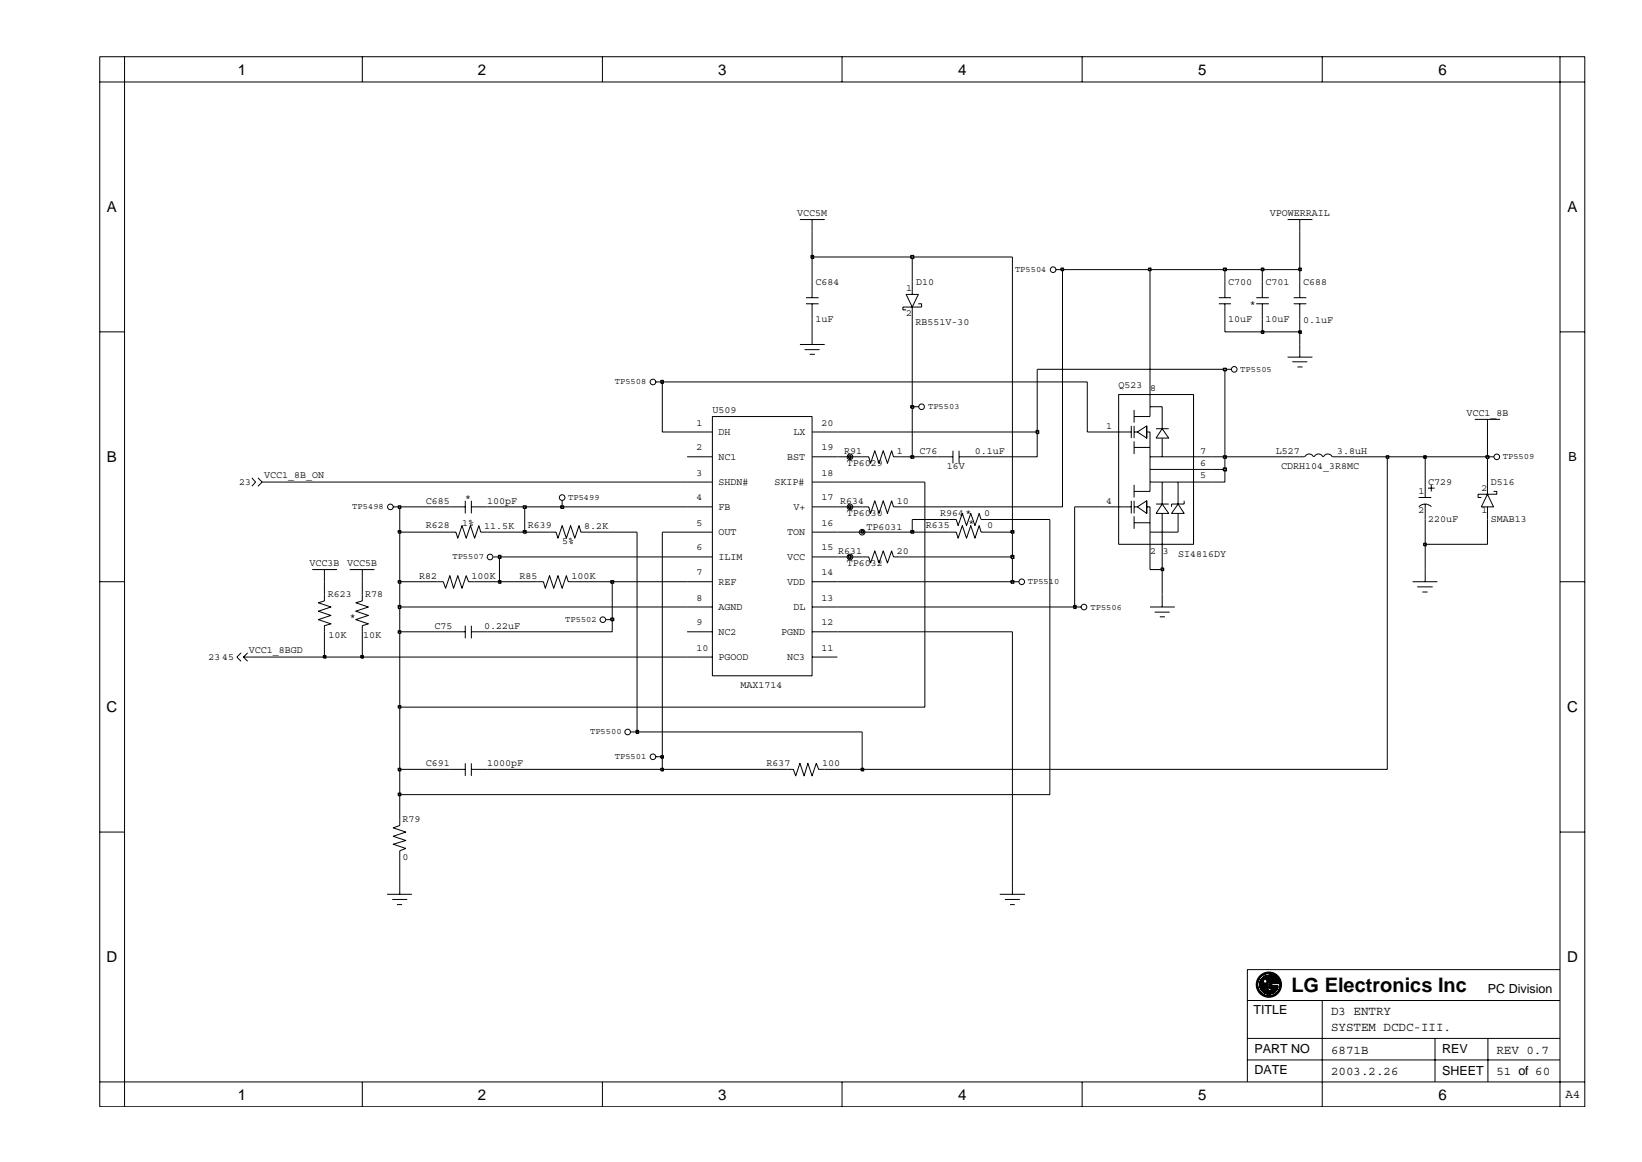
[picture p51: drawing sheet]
<svg xmlns="http://www.w3.org/2000/svg" width="297mm" height="210mm" viewBox="0 0 297 210" stroke-linecap="round" stroke-linejoin="round" font-family="sans-serif">
<defs><g id="words">
<text font-size="3.6" x="233.6" y="179.6">LG Electronics Inc</text>
<g font-size="2.7">
<text x="43" y="13.5">1</text>
<text x="86.5" y="13.5">2</text>
<text x="129.9" y="13.5">3</text>
<text x="173.3" y="13.5">4</text>
<text x="216.8" y="13.5">5</text>
<text x="260.2" y="13.5">6</text>
<text x="19.3" y="38.4">A</text>
<text x="283.6" y="38.4">A</text>
<text x="19.3" y="83.6">B</text>
<text x="19.3" y="128.9">C</text>
<text x="283.5" y="128.9">C</text>
<text x="19.3" y="174.1">D</text>
<text x="283.5" y="174.1">D</text>
<text x="43" y="199">1</text>
<text x="86.5" y="199">2</text>
<text x="129.9" y="199">3</text>
<text x="173.3" y="199">4</text>
<text x="216.8" y="199">5</text>
<text x="260.2" y="199">6</text>
</g>
<g font-size="2.3">
<text x="283.7" y="83.5">B</text>
<text x="269.2" y="179.6">PC Division</text>
<text x="226.7" y="183.5">TITLE</text>
<text x="240.8" y="183.6">D3 ENTRY</text>
<text x="226.9" y="190.5">PART NO</text>
<text x="240.8" y="186.6">SYSTEM DCDC-III.</text>
<text x="240.8" y="190.7">6871B</text>
<text x="260.9" y="190.5">REV</text>
<text x="270.7" y="190.7">REV 0.7</text>
<text x="226.9" y="194.3">DATE</text>
<text x="240.8" y="194.6">2003.2.26</text>
<text x="260.9" y="194.5">SHEET</text>
<text x="270.7" y="194.6">51 of 60</text>
<text x="283.2" y="198.7">A4</text>
</g>
<g font-size="1.8">
<text x="144.2" y="39.1">VCC5M</text>
<text x="229.7" y="39.1">VPOWERRAIL</text>
<text x="147.5" y="51.5">C684</text>
<text x="163.9" y="52.7">1</text>
<text x="165.7" y="51.5">D10</text>
<text x="222.2" y="51.5">C700</text>
<text x="228.9" y="51.5">C701</text>
<text x="235.7" y="51.5">C688</text>
<text x="147.5" y="58.3">1uF</text>
<text x="163.9" y="57.2">2</text>
<text x="165.6" y="58.9">RB551V-30</text>
<text x="222.2" y="58.3">10uF</text>
<text x="226.1" y="55.6">*</text>
<text x="228.9" y="58.3">10uF</text>
<text x="235.7" y="58.4">0.1uF</text>
<text x="202.4" y="70.2">Q523</text>
<text x="208.1" y="70.7">8</text>
<text x="126" y="77">1</text>
<text x="128.9" y="74.7">U509</text>
<text x="148.6" y="77">20</text>
<text x="200.1" y="77.6">1</text>
<text x="265.3" y="75.3">VCC1_8B</text>
<text x="126" y="81.5">2</text>
<text x="130" y="78.7">DH</text>
<text x="130" y="83.2">NC1</text>
<text x="142.4" y="83.2">BST</text>
<text x="143.5" y="78.7">LX</text>
<text x="148.6" y="81.5">19</text>
<text x="152.7" y="82.1">R91</text>
<text x="162.2" y="82.1">1</text>
<text x="166.3" y="82.1">C76</text>
<text x="176.4" y="82.1">0.1uF</text>
<text x="217.1" y="82.1">7</text>
<text x="230.8" y="82.1">L527</text>
<text x="241.9" y="82.1">3.8uH</text>
<text x="43.3" y="87.7">23</text>
<text x="47.8" y="86.6">VCC1_8B_ON</text>
<text x="126" y="86.1">3</text>
<text x="130" y="87.7">SHDN#</text>
<text x="140.1" y="87.7">SKIP#</text>
<text x="148.6" y="86.1">18</text>
<text x="153.2" y="84.3">TP6029</text>
<text x="171.3" y="84.9">16V</text>
<text x="217.1" y="86.6">5</text>
<text x="217.1" y="84.4">6</text>
<text x="231.7" y="84.9">CDRH104_3R8MC</text>
<text x="256.6" y="89.4">1</text>
<text x="258.3" y="87.7">C729</text>
<text x="268" y="88.8">2</text>
<text x="269.7" y="87.7">D516</text>
<text x="77" y="91.1">C685</text>
<text x="77" y="95.6">R628</text>
<text x="83.6" y="95.1">1%</text>
<text x="84.2" y="90.6">*</text>
<text x="87.6" y="95.7">11.5K</text>
<text x="88.1" y="91.2">100pF</text>
<text x="95.5" y="95.6">R639</text>
<text x="105.7" y="95.7">8.2K</text>
<text x="126" y="95.1">5</text>
<text x="126" y="90.5">4</text>
<text x="130" y="92.2">FB</text>
<text x="143.5" y="92.2">V+</text>
<text x="148.6" y="95.1">16</text>
<text x="148.6" y="90.5">17</text>
<text x="152" y="91.1">R634</text>
<text x="153.2" y="93.4">TP6030</text>
<text x="156.7" y="95.9">TP6031</text>
<text x="162.2" y="91.2">10</text>
<text x="167.5" y="95.6">R635</text>
<text x="170.1" y="93.4">R964*</text>
<text x="175.2" y="95.1">*</text>
<text x="178.1" y="93.4">0</text>
<text x="178.6" y="95.6">0</text>
<text x="200.1" y="91.1">4</text>
<text x="256.6" y="92.8">2</text>
<text x="258.3" y="94.5">220uF</text>
<text x="268" y="92.8">1</text>
<text x="269.7" y="94.5">SMAB13</text>
<text x="101.7" y="98.5">5%</text>
<text x="126" y="99.6">6</text>
<text x="130" y="96.8">OUT</text>
<text x="130" y="101.3">ILIM</text>
<text x="142.4" y="96.8">TON</text>
<text x="142.4" y="101.3">VCC</text>
<text x="148.6" y="99.6">15</text>
<text x="151.6" y="100.2">R631</text>
<text x="162.2" y="100.2">20</text>
<text x="208.1" y="100.2">2 3</text>
<text x="213.1" y="100.7">SI4816DY</text>
<text x="56" y="102.4">VCC3B</text>
<text x="62.8" y="102.4">VCC5B</text>
<text x="75.8" y="104.7">R82</text>
<text x="85.3" y="104.8">100K</text>
<text x="94" y="104.7">R85</text>
<text x="103.4" y="104.8">100K</text>
<text x="126" y="104.1">7</text>
<text x="130" y="105.8">REF</text>
<text x="142.4" y="105.8">VDD</text>
<text x="148.6" y="104.1">14</text>
<text x="153.2" y="102.5">TP6032</text>
<text x="59.3" y="108.1">R623</text>
<text x="63.3" y="112.1">*</text>
<text x="66.1" y="108.1">R78</text>
<text x="78.6" y="113.7">C75</text>
<text x="87.6" y="113.7">0.22uF</text>
<text x="126" y="113.1">9</text>
<text x="126" y="108.7">8</text>
<text x="130" y="110.4">AGND</text>
<text x="143.5" y="110.4">DL</text>
<text x="148.6" y="113.1">12</text>
<text x="148.6" y="108.7">13</text>
<text x="37.7" y="119.4">2345</text>
<text x="45" y="118.2">VCC1_8BGD</text>
<text x="59.4" y="115.4">10K</text>
<text x="65.7" y="115.4">10K</text>
<text x="126" y="117.7">10</text>
<text x="130" y="114.8">NC2</text>
<text x="130" y="119.4">PGOOD</text>
<text x="141.3" y="114.8">PGND</text>
<text x="142.4" y="119.4">NC3</text>
<text x="148.6" y="117.7">11</text>
<text x="134" y="124.5">MAX1714</text>
<text x="77" y="138.6">C691</text>
<text x="88.1" y="138.6">1000pF</text>
<text x="138.7" y="138.6">R637</text>
<text x="148.7" y="138.6">100</text>
<text x="72.8" y="148.8">R79</text>
<text x="72.8" y="155.6">0</text>
</g>
<g font-size="1.6">
<text x="183.6" y="49.2">TP5504</text>
<text x="111.2" y="69.6">TP5508</text>
<text x="224.4" y="67.3">TP5505</text>
<text x="167.9" y="74.1">TP5503</text>
<text x="271.9" y="83.1">TP5509</text>
<text x="63.7" y="92.2">TP5498</text>
<text x="102.8" y="90.5">TP5499</text>
<text x="81.9" y="101.2">TP5507</text>
<text x="185.9" y="105.7">TP5510</text>
<text x="102.3" y="112.6">TP5502</text>
<text x="197.3" y="110.3">TP5506</text>
<text x="106.7" y="132.9">TP5500</text>
<text x="111.2" y="137.4">TP5501</text>
</g>
</g></defs>
<g fill="none" stroke="#000" stroke-width=".18">
<path d="M144.7 39.7h4.5M146.9 39.7v2.2M232.9 39.7h4.5M235.1 39.7v2.2M145.8 53.9h2.3M145.8 55h2.3M146.9 51v2.9M146.9 55v2.8M163.9 53.3h2.2l-1.1 2.3zM165 51v2.3M165 55.6v2.2M166.1 55h.6v.6h-3.4v.5h.6"/>
<path d="M191 48.8h1.2M220.5 53.9h2.2M220.5 55h2.2M221.6 51v2.9M221.6 55v2.8M227.3 53.9h2.2M227.3 55h2.2M228.4 51v2.9M228.4 55v2.8M234 53.9h2.3M234 55h2.3M235.1 51v2.9"/>
<path d="M235.1 55v2.8M118.6 69.1h1.2M124.3 78.2h4.6M128.9 75.4h18v46.9h-18zM144.7 62.3h4.5M145.6 63.3h2.7M146.5 64.1h.9M146.9 60v2.3M146.9 78.2h4.6M165 73.6h1.1M199 78.2h5.6M202.4 71.4h13.5v27.1h-13.5z"/>
<path d="M204.6 77.1v2.2M205.2 74.2v2.3M205.2 77.1v2.2M205.2 79.9v2.2M205.2 78.2h.5M207.4 77.1v2.2v-2.2l-1.7 1.1 1.7 1.1M207.4 78.2h.6v2.8M208 69.1v6.3h-2.8M208 73.6h2.2v4M209.1 77.6h2.3M210.2 77.6l1.2 1.7h-2.3zM210.2 79.3v3.4"/>
<path d="M221.6 66.8h1.1M232.9 64.6h4.5M233.8 65.5h2.7M234.7 66.4h.9M235.1 62.3v2.3M266.8 75.9h4.6M269.1 75.9v2.3M45.6 86.5l.6 .7-.6 .8M46.7 86.5l.7 .7-.7 .8M71.1 91.7h1.2M81.4 96.3h1.1l.3 1.1 .8-2.3 .7 2.3 .8-2.3 .8 2.3 .7-2.3 .4 1.2h1.1M81.4 91.7h2.8"/>
<path d="M84.2 90.6v2.3M85.3 91.7h2.8M85.3 90.6v2.3M99.4 96.3h1.2l.3 1.1 .8-2.3 .8 2.3 .7-2.3 .8 2.3 .7-2.3 .4 1.2h1.1M101.7 90.6v1.1M124.3 96.3h4.6M124.3 91.7h4.6M124.3 82.7h4.6M124.3 87.2h4.6M146.9 96.3h4.6M146.9 91.7h4.6M146.9 82.7h4.6"/>
<path d="M146.9 87.2h4.6M156 82.7h1.2l.3 1.1 .8-2.2 .7 2.2 .8-2.2 .7 2.2 .8-2.2 .3 1.1h1.1M156 91.7h1.2l.3 1.2 .8-2.3 .7 2.3 .8-2.3 .7 2.3 .8-2.3 .3 1.1h1.1M169.6 82.7h2.8M171.8 94h1.2l.3 1.1 .8-2.2 .7 2.2 .8-2.2 .8 2.2 .7-2.2 .4 1.1h1.1M171.8 96.3h1.2l.3 1.1 .8-2.3 .7 2.3 .8-2.3 .8 2.3 .7-2.3 .4 1.2h1.1M172.4 81.6v2.2M173.5 82.7h2.9M173.5 81.6v2.2M199 91.7h5.6M204.6 90.6v2.3M205.2 91.7h.5"/>
<path d="M205.2 87.7v2.3M205.2 90.6v2.3M205.2 93.4v2.3M205.2 94.6h2.8M205.2 81h2.8M207.4 90.6v2.3v-2.3l-1.7 1.1 1.7 1.2M207.4 91.7h.6v9.1M208 82.7h11.3M208 81v7.9h-2.8M208 87.2h11.3M208 84.9h11.3M209.1 91.2h2.3"/>
<path d="M210.2 91.2l1.2 1.7h-2.3zM210.2 87.2v4M210.2 92.9v7.9M213.1 91.2l1.1 1.7h-2.3zM213.1 92.9v3.4h-5.1M213.1 87.2v4M214.2 90.6v.6h-2.3v.5M235.1 82.7h.9M236 82.7a.85 .85 0 0 1 .8-.6 .85 .85 0 0 1 .8 .6M237.7 82.7a.85 .85 0 0 1 .8-.6 .85 .85 0 0 1 .8 .6M239.4 82.7a.85 .85 0 0 1 .8-.6 .85 .85 0 0 1 .8 .6M241.1 82.7h.8"/>
<path d="M256.6 90h2.3M257.8 87.2v2.8M257.8 91.2v2.8M258.3 88.3h1.2M258.9 87.7v1.2M258.9 91.7a1.52 1.52 0 0 0-2.2 0M269.1 89.4l1.1 2.3h-2.2zM269.1 82.7h1.1M269.1 87.2v2.2M269.1 91.7v2.3M270.2 88.9h.6v.5h-3.4v.6h.6M43.6 118.1l-.7 .8 .7 .8"/>
<path d="M44 118.9l.8 .8M44 118.9h1.1M44.8 118.1l-.8 .8M56.5 103.1h4.5M58.7 107.5v1.2l-1.1 .4 2.3 .7-2.3 .8 2.3 .8-2.3 .7 2.3 .8-1.2 .3v1.1M58.7 103.1v2.2M63.3 103.1h4.4M65.5 107.5v1.2l-1.1 .4 2.2 .7-2.2 .8 2.2 .8-2.2 .7 2.2 .8-1.1 .3v1.1M65.5 103.1v2.2M79.1 105.3h1.1l.4 1.1 .8-2.2 .7 2.2 .7-2.2 .8 2.2 .7-2.2 .5 1.1h1.1M81.4 114.3h2.8M84.2 113.2v2.3"/>
<path d="M85.3 113.2v2.3M85.3 114.3h2.8M89.2 100.8h1.1M97.2 105.3h1.1l.3 1.1 .8-2.2 .8 2.2 .7-2.2 .8 2.2 .8-2.2 .3 1.1h1.2M109.7 112.1h1.1M124.3 118.9h4.6M124.3 105.3h4.6M124.3 114.3h4.6M124.3 100.8h4.6M124.3 109.8h4.6M146.9 118.9h4.6M146.9 105.3h4.6"/>
<path d="M146.9 114.3h4.6M146.9 100.8h4.6M146.9 109.8h4.6M156 100.8h1.2l.3 1.1 .8-2.2 .7 2.2 .8-2.2 .7 2.2 .8-2.2 .3 1.1h1.1M183.1 105.3h1.1M183.1 114.3v47.5M194.4 109.8h1.2M208 109.8h4.5M208.9 110.8h2.7M209.8 111.6h.9M210.2 107.5v2.3M255.5 105.3h4.5"/>
<path d="M256.4 106.2h2.8M257.3 107.1h.9M257.8 103.1v2.2M81.4 139.2h2.8M84.2 138.1v2.3M85.3 138.1v2.3M85.3 139.2h2.8M114.1 132.4h1.1M118.6 136.9h1.2M142.4 139.2h1.1l.4 1.2 .8-2.3 .8 2.3 .6-2.3 .8 2.3 .8-2.3 .4 1.1h1.1M72.3 143.8v5.6l-1.2 .4 2.3 .8-2.3 .7 2.3 .8-2.3 .7 2.3 .7-1.1 .4v7.9M70 161.8h4.5"/>
<path d="M71 162.7h2.7M71.8 163.7h.9M180.9 161.8h4.5M181.8 162.7h2.7M182.7 163.7h.9"/>
<circle cx="190.5" cy="48.8" r=".51"/>
<circle cx="118.1" cy="69.1" r=".51"/>
<circle cx="166.7" cy="73.6" r=".51"/>
<circle cx="223.3" cy="66.8" r=".51"/>
<circle cx="70.6" cy="91.7" r=".51"/>
<circle cx="101.7" cy="90" r=".51"/>
<circle cx="153.8" cy="82.7" r=".51"/>
<circle cx="153.8" cy="91.7" r=".51"/>
<circle cx="156" cy="96.3" r=".51"/>
<circle cx="270.8" cy="82.7" r=".51"/>
<circle cx="88.7" cy="100.8" r=".51"/>
<circle cx="109.1" cy="112.1" r=".51"/>
<circle cx="153.8" cy="100.8" r=".51"/>
<circle cx="184.8" cy="105.3" r=".51"/>
<circle cx="196.1" cy="109.8" r=".51"/>
<circle cx="113.5" cy="132.4" r=".51"/>
<circle cx="118.1" cy="136.9" r=".51"/>
</g>
<path d="M72.1 143.5h.4v.5h-.4z" fill="#c2c2c2"/>
<path d="M72.1 143.5h.4v.5h-.4z" fill="none" stroke="#000" stroke-width=".25"/>
<path d="M189.9 94v49.8h-117.6v-4.6" fill="none" stroke="#000" stroke-width=".18"/>
<path d="M72.1 139h.4v.5h-.4z" fill="#c2c2c2"/>
<path d="M72.1 139h.4v.5h-.4z" fill="none" stroke="#000" stroke-width=".25"/>
<path d="M72.3 128v11.2h9.1M88.1 139.2h31.7" fill="none" stroke="#000" stroke-width=".18"/>
<path d="M119.6 139h.4v.5h-.4z" fill-rule="evenodd" fill="#c2c2c2"/>
<path d="M119.6 139h.4v.5h-.4z" fill="none" stroke="#000" stroke-width=".25"/>
<path d="M119.8 136.9v2.3h22.6M149.2 139.2h6.8" fill="none" stroke="#000" stroke-width=".18"/>
<path d="M155.8 139h.4v.5h-.4z" fill="#c2c2c2"/>
<path d="M155.8 139h.4v.5h-.4z" fill="none" stroke="#000" stroke-width=".25"/>
<path d="M251 82.7v56.5h-95v-6.8" fill="none" stroke="#000" stroke-width=".18"/>
<path d="M119.6 136.8h.4v.4h-.4z" fill-rule="evenodd" fill="#c2c2c2"/>
<path d="M119.6 136.8h.4v.4h-.4z" fill="none" stroke="#000" stroke-width=".25"/>
<path d="M119.8 96.3v40.6" fill="none" stroke="#000" stroke-width=".18"/>
<path d="M115.1 132.2h.4v.5h-.4z" fill="#c2c2c2"/>
<path d="M115.1 132.2h.4v.5h-.4z" fill="none" stroke="#000" stroke-width=".25"/>
<path d="M115.2 96.3v36.1h40.8" fill="none" stroke="#000" stroke-width=".18"/>
<path d="M72.1 127.7h.4v.4h-.4z" fill="#c2c2c2"/>
<path d="M72.1 127.7h.4v.4h-.4z" fill="none" stroke="#000" stroke-width=".25"/>
<path d="M167.3 87.2v40.8h-95v-13.7M45.1 118.9h13.6" fill="none" stroke="#000" stroke-width=".18"/>
<path d="M58.5 118.6h.4v.5h-.4z" fill-rule="evenodd" fill="#c2c2c2"/>
<path d="M58.5 118.6h.4v.5h-.4z" fill="none" stroke="#000" stroke-width=".25"/>
<path d="M58.7 114.3v4.6h6.8" fill="none" stroke="#000" stroke-width=".18"/>
<path d="M65.3 118.6h.4v.5h-.4z" fill="#c2c2c2"/>
<path d="M65.3 118.6h.4v.5h-.4z" fill="none" stroke="#000" stroke-width=".25"/>
<path d="M65.5 114.3v4.6h58.8" fill="none" stroke="#000" stroke-width=".18"/>
<path d="M72.1 114.1h.4v.5h-.4z" fill="#c2c2c2"/>
<path d="M72.1 114.1h.4v.5h-.4z" fill="none" stroke="#000" stroke-width=".25"/>
<path d="M72.3 109.8v4.5h9.1M110.8 112.1v2.2h-22.7M151.5 114.3h31.6" fill="none" stroke="#000" stroke-width=".18"/>
<path d="M110.5 111.9h.5v.4h-.5z" fill-rule="evenodd" fill="#c2c2c2"/>
<path d="M110.5 111.9h.5v.4h-.5z" fill="none" stroke="#000" stroke-width=".25"/>
<path d="M110.8 105.3v6.8" fill="none" stroke="#000" stroke-width=".18"/>
<path d="M72.1 109.6h.4v.5h-.4z" fill="#c2c2c2"/>
<path d="M72.1 109.6h.4v.5h-.4z" fill="none" stroke="#000" stroke-width=".25"/>
<path d="M72.3 105.3v4.5h52M151.5 109.8h42.9" fill="none" stroke="#000" stroke-width=".18"/>
<path d="M194.2 109.6h.5v.5h-.5z" fill-rule="evenodd" fill="#c2c2c2"/>
<path d="M194.2 109.6h.5v.5h-.5z" fill="none" stroke="#000" stroke-width=".25"/>
<path d="M194.4 91.7v18.1M58.7 105.3v2.2M65.5 105.3v2.2M210.2 103.1v4.4" fill="none" stroke="#000" stroke-width=".18"/>
<path d="M72.1 105.1h.4v.4h-.4z" fill="#c2c2c2"/>
<path d="M72.1 105.1h.4v.4h-.4z" fill="none" stroke="#000" stroke-width=".25"/>
<path d="M72.3 96.3v9h6.8M85.9 105.3h4.4" fill="none" stroke="#000" stroke-width=".18"/>
<path d="M90.2 105.1h.4v.4h-.4z" fill="#c2c2c2"/>
<path d="M90.2 105.1h.4v.4h-.4z" fill="none" stroke="#000" stroke-width=".25"/>
<path d="M90.3 100.8v4.5h6.9M104 105.3h6.8" fill="none" stroke="#000" stroke-width=".18"/>
<path d="M110.5 105.1h.5v.4h-.5z" fill-rule="evenodd" fill="#c2c2c2"/>
<path d="M110.5 105.1h.5v.4h-.5z" fill="none" stroke="#000" stroke-width=".25"/>
<path d="M110.8 105.3h13.5M151.5 105.3h31.6" fill="none" stroke="#000" stroke-width=".18"/>
<path d="M182.9 105.1h.5v.4h-.5z" fill="#c2c2c2"/>
<path d="M182.9 105.1h.5v.4h-.5z" fill="none" stroke="#000" stroke-width=".25"/>
<path d="M183.1 100.8v4.5M208 100.8v2.3h2.2" fill="none" stroke="#000" stroke-width=".18"/>
<path d="M210.1 102.8h.4v.4h-.4z" fill="#c2c2c2"/>
<path d="M210.1 102.8h.4v.4h-.4z" fill="none" stroke="#000" stroke-width=".25"/>
<path d="M257.8 98.5v4.6M210.2 100.8v2.3" fill="none" stroke="#000" stroke-width=".18"/>
<path d="M90.2 100.5h.4v.5h-.4z" fill="#c2c2c2"/>
<path d="M90.2 100.5h.4v.5h-.4z" fill="none" stroke="#000" stroke-width=".25"/>
<path d="M90.3 100.8h34M151.5 100.8h2.3" fill="none" stroke="#000" stroke-width=".18"/>
<path d="M153.5 100.5h.4v.5h-.4z" fill-rule="evenodd" fill="#c2c2c2"/>
<path d="M153.5 100.5h.4v.5h-.4z" fill="none" stroke="#000" stroke-width=".25"/>
<path d="M153.8 100.8h2.2M162.7 100.8h20.4" fill="none" stroke="#000" stroke-width=".18"/>
<path d="M182.9 100.5h.5v.5h-.5z" fill="#c2c2c2"/>
<path d="M182.9 100.5h.5v.5h-.5z" fill="none" stroke="#000" stroke-width=".25"/>
<path d="M183.1 96.3v4.5" fill="none" stroke="#000" stroke-width=".18"/>
<path d="M257.6 98.3h.4v.4h-.4z" fill-rule="evenodd" fill="#c2c2c2"/>
<path d="M257.6 98.3h.4v.4h-.4z" fill="none" stroke="#000" stroke-width=".25"/>
<path d="M257.8 94v4.5h11.3v-4.5" fill="none" stroke="#000" stroke-width=".18"/>
<path d="M72.1 96h.4v.5h-.4z" fill="#c2c2c2"/>
<path d="M72.1 96h.4v.5h-.4z" fill="none" stroke="#000" stroke-width=".25"/>
<path d="M72.3 91.7v4.6h9.1M88.1 96.3h6.8" fill="none" stroke="#000" stroke-width=".18"/>
<path d="M94.7 96h.5v.5h-.5z" fill-rule="evenodd" fill="#c2c2c2"/>
<path d="M94.7 96h.5v.5h-.5z" fill="none" stroke="#000" stroke-width=".25"/>
<path d="M94.9 91.7v4.6h4.5M106.2 96.3h9M119.8 96.3h4.5M151.5 96.3h4.5" fill="none" stroke="#000" stroke-width=".18"/>
<path d="M155.8 96h.4v.5h-.4z" fill="#c2c2c2"/>
<path d="M155.8 96h.4v.5h-.4z" fill="none" stroke="#000" stroke-width=".25"/>
<path d="M156 96.3h9" fill="none" stroke="#000" stroke-width=".18"/>
<path d="M164.8 96h.5v.5h-.5z" fill="#c2c2c2"/>
<path d="M164.8 96h.5v.5h-.5z" fill="none" stroke="#000" stroke-width=".25"/>
<path d="M165 94v2.3h6.8M178.6 96.3h4.5" fill="none" stroke="#000" stroke-width=".18"/>
<path d="M182.9 96h.5v.5h-.5z" fill="#c2c2c2"/>
<path d="M182.9 96h.5v.5h-.5z" fill="none" stroke="#000" stroke-width=".25"/>
<path d="M183.1 46.5v49.8M165 94h6.8M178.6 94h11.3" fill="none" stroke="#000" stroke-width=".18"/>
<path d="M72.1 91.5h.4v.5h-.4z" fill="#c2c2c2"/>
<path d="M72.1 91.5h.4v.5h-.4z" fill="none" stroke="#000" stroke-width=".25"/>
<path d="M72.3 91.7h9.1M88.1 91.7h6.8" fill="none" stroke="#000" stroke-width=".18"/>
<path d="M94.7 91.5h.5v.5h-.5z" fill-rule="evenodd" fill="#c2c2c2"/>
<path d="M94.7 91.5h.5v.5h-.5z" fill="none" stroke="#000" stroke-width=".25"/>
<path d="M94.9 91.7h6.8" fill="none" stroke="#000" stroke-width=".18"/>
<path d="M101.4 91.5h.5v.5h-.5z" fill-rule="evenodd" fill="#c2c2c2"/>
<path d="M101.4 91.5h.5v.5h-.5z" fill="none" stroke="#000" stroke-width=".25"/>
<path d="M101.7 91.7h22.6M151.5 91.7h2.3" fill="none" stroke="#000" stroke-width=".18"/>
<path d="M153.5 91.5h.4v.5h-.4z" fill-rule="evenodd" fill="#c2c2c2"/>
<path d="M153.5 91.5h.4v.5h-.4z" fill="none" stroke="#000" stroke-width=".25"/>
<path d="M192.2 48.8v42.9h-29.5M47.4 87.2h76.9M151.5 87.2h15.8M153.8 91.7h2.2M194.4 91.7h4.6M219.3 84.9h2.3v2.3h-2.3M257.8 82.7v4.5M269.1 82.7v4.5" fill="none" stroke="#000" stroke-width=".18"/>
<path d="M221.3 84.7h.5v.5h-.5z" fill-rule="evenodd" fill="#c2c2c2"/>
<path d="M221.3 84.7h.5v.5h-.5z" fill="none" stroke="#000" stroke-width=".25"/>
<path d="M151.5 82.7h2.3M221.6 82.7v2.2" fill="none" stroke="#000" stroke-width=".18"/>
<path d="M153.5 82.5h.4v.4h-.4z" fill-rule="evenodd" fill="#c2c2c2"/>
<path d="M153.5 82.5h.4v.4h-.4z" fill="none" stroke="#000" stroke-width=".25"/>
<path d="M153.8 82.7h2.2M162.7 82.7h2.3" fill="none" stroke="#000" stroke-width=".18"/>
<path d="M164.8 82.5h.5v.4h-.5z" fill="#c2c2c2"/>
<path d="M164.8 82.5h.5v.4h-.5z" fill="none" stroke="#000" stroke-width=".25"/>
<path d="M165 73.6v9.1h4.6M187.6 78.2v4.5h-11.2M219.3 82.7h2.3" fill="none" stroke="#000" stroke-width=".18"/>
<path d="M221.3 82.5h.5v.4h-.5z" fill-rule="evenodd" fill="#c2c2c2"/>
<path d="M221.3 82.5h.5v.4h-.5z" fill="none" stroke="#000" stroke-width=".25"/>
<path d="M221.6 66.8v15.9h13.5M241.9 82.7h9.1" fill="none" stroke="#000" stroke-width=".18"/>
<path d="M250.8 82.5h.4v.4h-.4z" fill-rule="evenodd" fill="#c2c2c2"/>
<path d="M250.8 82.5h.4v.4h-.4z" fill="none" stroke="#000" stroke-width=".25"/>
<path d="M251 82.7h6.8" fill="none" stroke="#000" stroke-width=".18"/>
<path d="M257.6 82.5h.4v.4h-.4z" fill-rule="evenodd" fill="#c2c2c2"/>
<path d="M257.6 82.5h.4v.4h-.4z" fill="none" stroke="#000" stroke-width=".25"/>
<path d="M257.8 82.7h11.3" fill="none" stroke="#000" stroke-width=".18"/>
<path d="M268.8 82.5h.5v.4h-.5z" fill-rule="evenodd" fill="#c2c2c2"/>
<path d="M268.8 82.5h.5v.4h-.5z" fill="none" stroke="#000" stroke-width=".25"/>
<path d="M119.8 69.1v9.1h4.5M151.5 78.2h36.1M269.1 78.2v4.5" fill="none" stroke="#000" stroke-width=".18"/>
<path d="M187.5 77.9h.4v.5h-.4z" fill="#c2c2c2"/>
<path d="M187.5 77.9h.4v.5h-.4z" fill="none" stroke="#000" stroke-width=".25"/>
<path d="M187.6 66.8v11.4M196.7 69.1v9.1h2.3" fill="none" stroke="#000" stroke-width=".18"/>
<path d="M164.8 73.4h.5v.4h-.5z" fill="#c2c2c2"/>
<path d="M164.8 73.4h.5v.4h-.5z" fill="none" stroke="#000" stroke-width=".25"/>
<path d="M165 57.8v15.8" fill="none" stroke="#000" stroke-width=".18"/>
<path d="M119.6 68.9h.4v.5h-.4z" fill-rule="evenodd" fill="#c2c2c2"/>
<path d="M119.6 68.9h.4v.5h-.4z" fill="none" stroke="#000" stroke-width=".25"/>
<path d="M208 48.8v20.3M119.8 69.1h76.9M187.6 66.8h34" fill="none" stroke="#000" stroke-width=".18"/>
<path d="M221.3 66.7h.5v.4h-.5z" fill-rule="evenodd" fill="#c2c2c2"/>
<path d="M221.3 66.7h.5v.4h-.5z" fill="none" stroke="#000" stroke-width=".25"/>
<path d="M146.9 57.8v2.2M221.6 57.8v2.2h6.8M235.1 60v2.3" fill="none" stroke="#000" stroke-width=".18"/>
<path d="M228.2 59.9h.4v.4h-.4z" fill-rule="evenodd" fill="#c2c2c2"/>
<path d="M228.2 59.9h.4v.4h-.4z" fill="none" stroke="#000" stroke-width=".25"/>
<path d="M228.4 57.8v2.2h6.7" fill="none" stroke="#000" stroke-width=".18"/>
<path d="M235 59.9h.4v.4h-.4z" fill-rule="evenodd" fill="#c2c2c2"/>
<path d="M235 59.9h.4v.4h-.4z" fill="none" stroke="#000" stroke-width=".25"/>
<path d="M146.9 46.5v4.5M165 46.5v4.5M221.6 48.8v2.2M228.4 48.8v2.2M235.1 48.8v2.2M235.1 57.8v2.2" fill="none" stroke="#000" stroke-width=".18"/>
<path d="M191.9 48.5h.5v.5h-.5z" fill="#c2c2c2"/>
<path d="M191.9 48.5h.5v.5h-.5z" fill="none" stroke="#000" stroke-width=".25"/>
<path d="M192.2 48.8h15.8" fill="none" stroke="#000" stroke-width=".18"/>
<path d="M207.8 48.5h.4v.5h-.4z" fill="#c2c2c2"/>
<path d="M207.8 48.5h.4v.5h-.4z" fill="none" stroke="#000" stroke-width=".25"/>
<path d="M208 48.8h13.6" fill="none" stroke="#000" stroke-width=".18"/>
<path d="M221.3 48.5h.5v.5h-.5z" fill-rule="evenodd" fill="#c2c2c2"/>
<path d="M221.3 48.5h.5v.5h-.5z" fill="none" stroke="#000" stroke-width=".25"/>
<path d="M221.6 48.8h6.8" fill="none" stroke="#000" stroke-width=".18"/>
<path d="M228.2 48.5h.4v.5h-.4z" fill-rule="evenodd" fill="#c2c2c2"/>
<path d="M228.2 48.5h.4v.5h-.4z" fill="none" stroke="#000" stroke-width=".25"/>
<path d="M228.4 48.8h6.7" fill="none" stroke="#000" stroke-width=".18"/>
<path d="M235 48.5h.4v.5h-.4z" fill-rule="evenodd" fill="#c2c2c2"/>
<path d="M235 48.5h.4v.5h-.4z" fill="none" stroke="#000" stroke-width=".25"/>
<path d="M235.1 41.9v6.9" fill="none" stroke="#000" stroke-width=".18"/>
<path d="M146.7 46.2h.5v.6h-.5z" fill="#c2c2c2"/>
<path d="M146.7 46.2h.5v.6h-.5z" fill="none" stroke="#000" stroke-width=".25"/>
<path d="M146.9 41.9v4.6h18.1" fill="none" stroke="#000" stroke-width=".18"/>
<path d="M164.8 46.2h.5v.6h-.5z" fill="#c2c2c2"/>
<path d="M164.8 46.2h.5v.6h-.5z" fill="none" stroke="#000" stroke-width=".25"/>
<g fill="none" stroke="#000" stroke-width=".18">
<path d="M18 10.3h268.7v190h-268.7zM22.5 14.8h259.7v181h-259.7zM22.5 10.3v4.5h-4.5M65.5 10.3v4.5M109 10.3v4.5M152.3 10.3v4.5M195.8 10.3v4.5M239.2 10.3v4.5M282.2 14.8h4.5M282.2 10.3v4.5M165 46.5h18.1M18 60h4.5"/>
<path d="M282.2 60h4.5M18 105.3h4.5M282.2 105.3h4.5M18 150.6h4.5M282.2 150.6h4.5M228 178.9h1.4M228.2 177.1h1.3h-1.2h1.2l-1.1-.1h1.1l-1.1-.1h1.1h-1.1l1.1-.1h-.9l.2-.2h.7h-.7l.7-.1a1.69 1.69 0 0 0-1.7 1.7 1.69 1.69 0 0 0 1.7 1.7M228.5 177.7l-.6-.1 .6 .1-.7 .1h.8l-.8 .1h1M228.8 177.1h-.6l.4 .1h-.5l.4 .2h-.5h.5l-.6 .2 .5-.1-.5 .1h.6h-.6M229 177.1h.4l-.3 .1h.3l-.2 .1 .2 .1v.2l-.2 .1h.2l-.3 .1h.3l-.4 .1 .4 .1h-1.6l1.6 .1h-1.6l1.6 .1h-1.6h1.6h-1.6l1.6 .1h-1.6l1.6 .1-1.6 .1 1.6 .1h-1.6l1.6 .1h-1.5l1.5 .1h-1.5h.1h1.4h-1.4M229.4 179.3h1.4h-1.4h1.3l-1.3 .1h1.2l-1.2 .1h1.2l-1.2 .1 1 .1h-1l.8 .1-.8 .1 .7-.1M229.4 178.9l-1.4 .1 1.4 .1h-1.2l1.2 .1h-1.2l1.2 .1h-1.1h1.1h-1l1 .1h-1l1 .1-.9 .1h.9l-.7 .1h.7l-.5 .1 .5 .1"/>
<path d="M229.4 178.9l-1.4-.1 .2 .4M229.4 177.1v2.8h.5M229.6 176.3a1.69 1.69 0 0 1 1.9 1.7M229.7 177.1v1.8M229.9 176.2h-.3v.9h1.6h-1.6h1.5l-1.5-.1h1.5l-1.5-.1h1.4l-1.4-.1h1.3l-1.3-.1 1.2-.1h-1.2l1.1-.1h-1.1h1h-1l.8-.1-.8-.1M230 178.4h1.1h-1.1l1.1 .1h-1.1l1.1 .1h-1.1l1.1 .1h-1.1l1.1 .1h-1.1h1.1h-1.1l1.1 .1-1.1 .1h1l-1 .1h1l-1 .1 .9 .1h-.9M230 178v.3h1.2M231.2 178.4a1.78 1.78 0 0 1-1.7 1.5M231.2 177.1h-1.5l1.6 .2-1.6-.1 1.6 .1h-1.6l1.6 .1-1.6 .1h1.7h-1.7l1.7 .1h-1.7h1.7l-1.7 .1h1.8l-1.8 .1h1.8l-1.8 .1h1.8l-1.8 .1v.9h.3v-.9h-.2v.9h.2v-.8h-.2v.7h.2l-.1-.7v.7l.1-.3M282.2 175.4h-56.6v20.4M18 195.8h4.5v4.5M65.5 195.8v4.5"/>
<path d="M109 195.8v4.5M152.3 195.8v4.5M195.8 195.8v4.5M225.6 181h56.6M225.6 187.9h56.6M225.6 191.8h56.6M239.2 181v19.3M259.6 187.9v7.9M269.2 187.9v7.9M286.7 195.8h-4.5v4.5"/>
<circle cx="228.9" cy="177.6" r=".34"/>
<circle cx="229.5" cy="178.2" r="2.29"/>
<circle cx="229.5" cy="178.2" r="2.03"/>
<circle cx="229.5" cy="178.2" r="2.2"/>
<circle cx="229.5" cy="178.2" r="2.12"/>
</g>
<use href="#words"/>
</svg>
